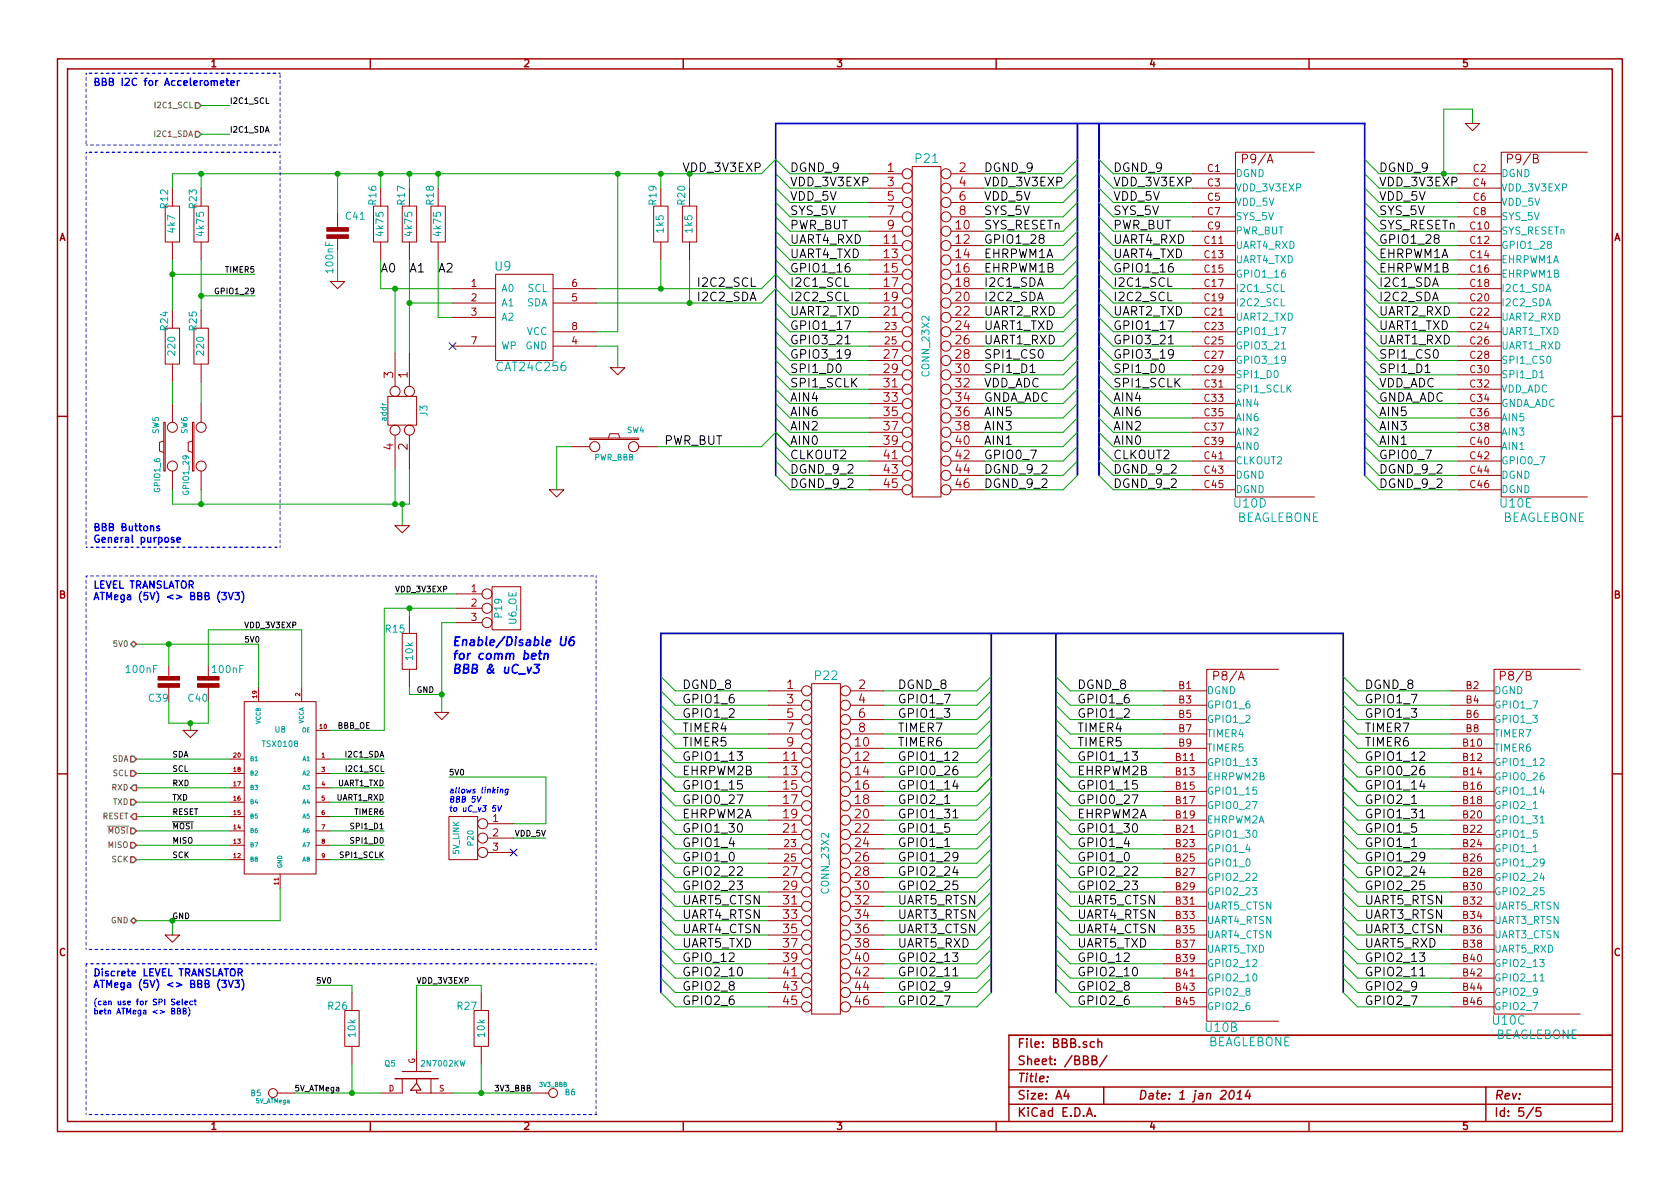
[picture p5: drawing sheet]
<svg xmlns="http://www.w3.org/2000/svg" width="297mm" height="210mm" viewBox="0 0 297 210" stroke-linecap="round" stroke-linejoin="round" font-family="sans-serif">
<defs><g id="words">
<g font-size="2.1" fill="#00a0a0">
<text x="162" y="28.9">P21</text>
<text x="87.6" y="47.9">U9</text>
<text x="88.1" y="65.7">CAT24C256</text>
<text x="218.3" y="89.8">U10D</text>
<text x="265.3" y="89.8">U10E</text>
<text x="218.6" y="92.4">BEAGLEBONE</text>
<text x="265.6" y="92.4">BEAGLEBONE</text>
<text x="144.2" y="120.3">P22</text>
<text x="213.2" y="182.5">U10B</text>
<text x="213.5" y="185.1">BEAGLEBONE</text>
<text x="264" y="181.3">U10C</text>
<text x="264.3" y="183.8">BEAGLEBONE</text>
</g>
<g font-size="2.1" fill="#a00000">
<text x="219.9" y="29">P9/A</text>
<text x="266.9" y="29">P9/B</text>
<text x="156.9" y="30.5">1</text>
<text x="156.9" y="33">3</text>
<text x="156.9" y="35.6">5</text>
<text x="169.6" y="30.5">2</text>
<text x="169.6" y="33">4</text>
<text x="169.6" y="35.6">6</text>
<text x="156.9" y="38.1">7</text>
<text x="156.9" y="40.6">9</text>
<text x="169" y="40.6">10</text>
<text x="169.6" y="38.1">8</text>
<text x="156.3" y="43.2">11</text>
<text x="156.3" y="45.7">13</text>
<text x="169" y="43.2">12</text>
<text x="169" y="45.7">14</text>
<text x="156.3" y="48.3">15</text>
<text x="156.3" y="50.8">17</text>
<text x="156.3" y="53.3">19</text>
<text x="169" y="53.3">20</text>
<text x="169" y="48.3">16</text>
<text x="169" y="50.8">18</text>
<text x="156.3" y="55.9">21</text>
<text x="169" y="55.9">22</text>
<text x="169" y="58.4">24</text>
<text x="156.3" y="63.5">27</text>
<text x="169" y="61">26</text>
<text x="169" y="63.5">28</text>
<text x="69.6" y="66.9" transform="rotate(-90 69.6 66.9)">3</text>
<text x="72.1" y="66.9" transform="rotate(-90 72.1 66.9)">1</text>
<text x="156.3" y="68.6">31</text>
<text x="156.3" y="71.1">33</text>
<text x="156.3" y="66">29</text>
<text x="169" y="66">30</text>
<text x="169" y="68.6">32</text>
<text x="169" y="71.1">34</text>
<text x="156.3" y="73.7">35</text>
<text x="156.3" y="76.2">37</text>
<text x="169" y="73.7">36</text>
<text x="169" y="76.2">38</text>
<text x="69.6" y="79.6" transform="rotate(-90 69.6 79.6)">4</text>
<text x="72.1" y="79.6" transform="rotate(-90 72.1 79.6)">2</text>
<text x="156.3" y="81.3">41</text>
<text x="156.3" y="83.8">43</text>
<text x="156.3" y="78.7">39</text>
<text x="169" y="78.7">40</text>
<text x="169" y="81.3">42</text>
<text x="169" y="83.8">44</text>
<text x="156.3" y="86.4">45</text>
<text x="169" y="86.4">46</text>
<text x="139.1" y="121.9">1</text>
<text x="139.1" y="124.5">3</text>
<text x="151.8" y="121.9">2</text>
<text x="151.8" y="124.5">4</text>
<text x="214.8" y="120.4">P8/A</text>
<text x="265.6" y="120.4">P8/B</text>
<text x="139.1" y="127">5</text>
<text x="139.1" y="129.5">7</text>
<text x="151.8" y="127">6</text>
<text x="151.8" y="129.5">8</text>
<text x="138.5" y="134.6">11</text>
<text x="138.5" y="137.2">13</text>
<text x="139.1" y="132.1">9</text>
<text x="151.2" y="132.1">10</text>
<text x="151.2" y="134.6">12</text>
<text x="151.2" y="137.2">14</text>
<text x="138.5" y="139.7">15</text>
<text x="138.5" y="142.2">17</text>
<text x="151.2" y="139.7">16</text>
<text x="151.2" y="142.2">18</text>
<text x="138.5" y="147.3">21</text>
<text x="138.5" y="144.8">19</text>
<text x="151.2" y="144.8">20</text>
<text x="151.2" y="147.3">22</text>
<text x="151.2" y="149.9">24</text>
<text x="138.5" y="154.9">27</text>
<text x="151.2" y="152.4">26</text>
<text x="151.2" y="154.9">28</text>
<text x="138.5" y="160">31</text>
<text x="138.5" y="157.5">29</text>
<text x="151.2" y="157.5">30</text>
<text x="151.2" y="160">32</text>
<text x="138.5" y="162.6">33</text>
<text x="138.5" y="165.1">35</text>
<text x="138.5" y="167.6">37</text>
<text x="151.2" y="162.6">34</text>
<text x="151.2" y="165.1">36</text>
<text x="151.2" y="167.6">38</text>
<text x="138.5" y="172.7">41</text>
<text x="138.5" y="170.2">39</text>
<text x="151.2" y="170.2">40</text>
<text x="151.2" y="172.7">42</text>
<text x="138.5" y="175.3">43</text>
<text x="138.5" y="177.8">45</text>
<text x="151.2" y="175.3">44</text>
<text x="151.2" y="177.8">46</text>
<text x="179.9" y="185.4">File: BBB.sch</text>
<text x="179.9" y="191.5">Title:</text>
<text x="179.9" y="188.4">Sheet: /BBB/</text>
<text x="179.9" y="197.6">KiCad E.D.A.</text>
<text x="179.9" y="194.5">Size: A4</text>
<text x="201.2" y="194.5">Date: 1 jan 2014</text>
<text x="264.2" y="194.5">Rev:</text>
<text x="264.2" y="197.6">Id: 5/5</text>
</g>
<g font-size="2.1">
<text x="120.6" y="30.5">VDD_3V3EXP</text>
<text x="139.7" y="35.6">VDD_5V</text>
<text x="139.7" y="30.5">DGND_9</text>
<text x="139.7" y="33">VDD_3V3EXP</text>
<text x="174" y="35.6">VDD_5V</text>
<text x="174" y="33">VDD_3V3EXP</text>
<text x="174" y="30.5">DGND_9</text>
<text x="196.8" y="35.6">VDD_5V</text>
<text x="196.8" y="30.5">DGND_9</text>
<text x="196.8" y="33">VDD_3V3EXP</text>
<text x="243.8" y="35.6">VDD_5V</text>
<text x="243.8" y="33">VDD_3V3EXP</text>
<text x="243.8" y="30.5">DGND_9</text>
<text x="139.7" y="40.6">PWR_BUT</text>
<text x="139.7" y="38.1">SYS_5V</text>
<text x="174" y="38.1">SYS_5V</text>
<text x="174" y="40.6">SYS_RESETn</text>
<text x="196.8" y="40.6">PWR_BUT</text>
<text x="196.8" y="38.1">SYS_5V</text>
<text x="243.8" y="38.1">SYS_5V</text>
<text x="243.8" y="40.6">SYS_RESETn</text>
<text x="139.7" y="45.7">UART4_TXD</text>
<text x="139.7" y="43.2">UART4_RXD</text>
<text x="174" y="45.7">EHRPWM1A</text>
<text x="174" y="43.2">GPIO1_28</text>
<text x="196.8" y="45.7">UART4_TXD</text>
<text x="196.8" y="43.2">UART4_RXD</text>
<text x="243.8" y="45.7">EHRPWM1A</text>
<text x="243.8" y="43.2">GPIO1_28</text>
<text x="67.3" y="48.3">A0</text>
<text x="72.4" y="48.3">A1</text>
<text x="77.5" y="48.3">A2</text>
<text x="123.2" y="53.3">I2C2_SDA</text>
<text x="123.2" y="50.8">I2C2_SCL</text>
<text x="139.7" y="53.3">I2C2_SCL</text>
<text x="139.7" y="50.8">I2C1_SCL</text>
<text x="139.7" y="48.3">GPIO1_16</text>
<text x="174" y="53.3">I2C2_SDA</text>
<text x="174" y="50.8">I2C1_SDA</text>
<text x="174" y="48.3">EHRPWM1B</text>
<text x="196.8" y="53.3">I2C2_SCL</text>
<text x="196.8" y="50.8">I2C1_SCL</text>
<text x="196.8" y="48.3">GPIO1_16</text>
<text x="243.8" y="53.3">I2C2_SDA</text>
<text x="243.8" y="50.8">I2C1_SDA</text>
<text x="243.8" y="48.3">EHRPWM1B</text>
<text x="139.7" y="58.4">GPIO1_17</text>
<text x="139.7" y="55.9">UART2_TXD</text>
<text x="174" y="58.4">UART1_TXD</text>
<text x="174" y="55.9">UART2_RXD</text>
<text x="196.8" y="58.4">GPIO1_17</text>
<text x="196.8" y="55.9">UART2_TXD</text>
<text x="243.8" y="58.4">UART1_TXD</text>
<text x="243.8" y="55.9">UART2_RXD</text>
<text x="139.7" y="63.5">GPIO3_19</text>
<text x="139.7" y="61">GPIO3_21</text>
<text x="174" y="63.5">SPI1_CS0</text>
<text x="174" y="61">UART1_RXD</text>
<text x="196.8" y="63.5">GPIO3_19</text>
<text x="196.8" y="61">GPIO3_21</text>
<text x="243.8" y="63.5">SPI1_CS0</text>
<text x="243.8" y="61">UART1_RXD</text>
<text x="139.7" y="71.1">AIN4</text>
<text x="139.7" y="68.6">SPI1_SCLK</text>
<text x="139.7" y="66">SPI1_D0</text>
<text x="174" y="71.1">GNDA_ADC</text>
<text x="174" y="68.6">VDD_ADC</text>
<text x="174" y="66">SPI1_D1</text>
<text x="196.8" y="71.1">AIN4</text>
<text x="196.8" y="68.6">SPI1_SCLK</text>
<text x="196.8" y="66">SPI1_D0</text>
<text x="243.8" y="71.1">GNDA_ADC</text>
<text x="243.8" y="68.6">VDD_ADC</text>
<text x="243.8" y="66">SPI1_D1</text>
<text x="139.7" y="76.2">AIN2</text>
<text x="139.7" y="73.7">AIN6</text>
<text x="174" y="76.2">AIN3</text>
<text x="174" y="73.7">AIN5</text>
<text x="196.8" y="76.2">AIN2</text>
<text x="196.8" y="73.7">AIN6</text>
<text x="243.8" y="76.2">AIN3</text>
<text x="243.8" y="73.7">AIN5</text>
<text x="117.5" y="78.7">PWR_BUT</text>
<text x="139.7" y="81.3">CLKOUT2</text>
<text x="139.7" y="78.7">AIN0</text>
<text x="139.7" y="83.8">DGND_9_2</text>
<text x="174" y="81.3">GPIO0_7</text>
<text x="174" y="78.7">AIN1</text>
<text x="174" y="83.8">DGND_9_2</text>
<text x="196.8" y="81.3">CLKOUT2</text>
<text x="196.8" y="78.7">AIN0</text>
<text x="196.8" y="83.8">DGND_9_2</text>
<text x="243.8" y="81.3">GPIO0_7</text>
<text x="243.8" y="78.7">AIN1</text>
<text x="243.8" y="83.8">DGND_9_2</text>
<text x="139.7" y="86.4">DGND_9_2</text>
<text x="174" y="86.4">DGND_9_2</text>
<text x="196.8" y="86.4">DGND_9_2</text>
<text x="243.8" y="86.4">DGND_9_2</text>
<text x="120.6" y="124.5">GPIO1_6</text>
<text x="120.6" y="121.9">DGND_8</text>
<text x="158.7" y="124.5">GPIO1_7</text>
<text x="158.7" y="121.9">DGND_8</text>
<text x="190.5" y="124.5">GPIO1_6</text>
<text x="190.5" y="121.9">DGND_8</text>
<text x="241.3" y="124.5">GPIO1_7</text>
<text x="241.3" y="121.9">DGND_8</text>
<text x="120.6" y="129.5">TIMER4</text>
<text x="120.6" y="127">GPIO1_2</text>
<text x="158.7" y="129.5">TIMER7</text>
<text x="158.7" y="127">GPIO1_3</text>
<text x="190.5" y="129.5">TIMER4</text>
<text x="190.5" y="127">GPIO1_2</text>
<text x="241.3" y="129.5">TIMER7</text>
<text x="241.3" y="127">GPIO1_3</text>
<text x="120.6" y="137.2">EHRPWM2B</text>
<text x="120.6" y="134.6">GPIO1_13</text>
<text x="120.6" y="132.1">TIMER5</text>
<text x="158.7" y="137.2">GPIO0_26</text>
<text x="158.7" y="134.6">GPIO1_12</text>
<text x="158.7" y="132.1">TIMER6</text>
<text x="190.5" y="137.2">EHRPWM2B</text>
<text x="190.5" y="134.6">GPIO1_13</text>
<text x="190.5" y="132.1">TIMER5</text>
<text x="241.3" y="137.2">GPIO0_26</text>
<text x="241.3" y="134.6">GPIO1_12</text>
<text x="241.3" y="132.1">TIMER6</text>
<text x="120.6" y="142.2">GPIO0_27</text>
<text x="120.6" y="139.7">GPIO1_15</text>
<text x="158.7" y="142.2">GPIO2_1</text>
<text x="158.7" y="139.7">GPIO1_14</text>
<text x="190.5" y="142.2">GPIO0_27</text>
<text x="190.5" y="139.7">GPIO1_15</text>
<text x="241.3" y="142.2">GPIO2_1</text>
<text x="241.3" y="139.7">GPIO1_14</text>
<text x="120.6" y="149.9">GPIO1_4</text>
<text x="120.6" y="147.3">GPIO1_30</text>
<text x="120.6" y="144.8">EHRPWM2A</text>
<text x="158.7" y="149.9">GPIO1_1</text>
<text x="158.7" y="147.3">GPIO1_5</text>
<text x="158.7" y="144.8">GPIO1_31</text>
<text x="190.5" y="149.9">GPIO1_4</text>
<text x="190.5" y="147.3">GPIO1_30</text>
<text x="190.5" y="144.8">EHRPWM2A</text>
<text x="241.3" y="149.9">GPIO1_1</text>
<text x="241.3" y="147.3">GPIO1_5</text>
<text x="241.3" y="144.8">GPIO1_31</text>
<text x="120.6" y="154.9">GPIO2_22</text>
<text x="120.6" y="152.4">GPIO1_0</text>
<text x="158.7" y="154.9">GPIO2_24</text>
<text x="158.7" y="152.4">GPIO1_29</text>
<text x="190.5" y="154.9">GPIO2_22</text>
<text x="190.5" y="152.4">GPIO1_0</text>
<text x="241.3" y="154.9">GPIO2_24</text>
<text x="241.3" y="152.4">GPIO1_29</text>
<text x="120.6" y="160">UART5_CTSN</text>
<text x="120.6" y="157.5">GPIO2_23</text>
<text x="158.7" y="160">UART5_RTSN</text>
<text x="158.7" y="157.5">GPIO2_25</text>
<text x="190.5" y="160">UART5_CTSN</text>
<text x="190.5" y="157.5">GPIO2_23</text>
<text x="241.3" y="160">UART5_RTSN</text>
<text x="241.3" y="157.5">GPIO2_25</text>
<text x="120.6" y="167.6">UART5_TXD</text>
<text x="120.6" y="165.1">UART4_CTSN</text>
<text x="120.6" y="162.6">UART4_RTSN</text>
<text x="158.7" y="167.6">UART5_RXD</text>
<text x="158.7" y="165.1">UART3_CTSN</text>
<text x="158.7" y="162.6">UART3_RTSN</text>
<text x="190.5" y="167.6">UART5_TXD</text>
<text x="190.5" y="165.1">UART4_CTSN</text>
<text x="190.5" y="162.6">UART4_RTSN</text>
<text x="241.3" y="167.6">UART5_RXD</text>
<text x="241.3" y="165.1">UART3_CTSN</text>
<text x="241.3" y="162.6">UART3_RTSN</text>
<text x="120.6" y="172.7">GPIO2_10</text>
<text x="120.6" y="170.2">GPIO_12</text>
<text x="158.7" y="172.7">GPIO2_11</text>
<text x="158.7" y="170.2">GPIO2_13</text>
<text x="190.5" y="172.7">GPIO2_10</text>
<text x="190.5" y="170.2">GPIO_12</text>
<text x="241.3" y="172.7">GPIO2_11</text>
<text x="241.3" y="170.2">GPIO2_13</text>
<text x="120.6" y="177.8">GPIO2_6</text>
<text x="120.6" y="175.3">GPIO2_8</text>
<text x="158.7" y="177.8">GPIO2_7</text>
<text x="158.7" y="175.3">GPIO2_9</text>
<text x="190.5" y="177.8">GPIO2_6</text>
<text x="190.5" y="175.3">GPIO2_8</text>
<text x="241.3" y="177.8">GPIO2_7</text>
<text x="241.3" y="175.3">GPIO2_9</text>
</g>
<g font-size="2.1" fill="#00f">
<text x="80" y="114.3">Enable/Disable U6</text>
<text x="80" y="116.7">for comm betn</text>
<text x="80" y="119.2">BBB &amp; uC_v3</text>
</g>
<g font-size="1.8" fill="#a00000">
<text x="37.3" y="11.9">1</text>
<text x="92.7" y="11.9">2</text>
<text x="148" y="11.9">3</text>
<text x="203.3" y="11.9">4</text>
<text x="258.6" y="11.9">5</text>
<text x="213.5" y="30.5">C1</text>
<text x="213.5" y="33">C3</text>
<text x="213.5" y="35.6">C5</text>
<text x="260.5" y="30.5">C2</text>
<text x="260.5" y="33">C4</text>
<text x="260.5" y="35.6">C6</text>
<text x="213.5" y="38.1">C7</text>
<text x="213.5" y="40.6">C9</text>
<text x="260" y="40.6">C10</text>
<text x="260.5" y="38.1">C8</text>
<text x="10.4" y="42.7">A</text>
<text x="213" y="43.2">C11</text>
<text x="213" y="45.7">C13</text>
<text x="260" y="43.2">C12</text>
<text x="260" y="45.7">C14</text>
<text x="285.3" y="42.7">A</text>
<text x="83.3" y="50.8">1</text>
<text x="83.3" y="53.3">2</text>
<text x="101.1" y="53.3">5</text>
<text x="101.1" y="50.8">6</text>
<text x="213" y="48.3">C15</text>
<text x="213" y="50.8">C17</text>
<text x="213" y="53.3">C19</text>
<text x="260" y="53.3">C20</text>
<text x="260" y="48.3">C16</text>
<text x="260" y="50.8">C18</text>
<text x="83.3" y="55.9">3</text>
<text x="101.1" y="58.4">8</text>
<text x="156.5" y="58.4">23</text>
<text x="213" y="55.9">C21</text>
<text x="213" y="58.4">C23</text>
<text x="260" y="55.9">C22</text>
<text x="260" y="58.4">C24</text>
<text x="83.3" y="61">7</text>
<text x="101.1" y="61">4</text>
<text x="156.5" y="61">25</text>
<text x="213" y="61">C25</text>
<text x="213" y="63.5">C27</text>
<text x="260" y="61">C26</text>
<text x="260" y="63.5">C28</text>
<text x="213" y="68.6">C31</text>
<text x="213" y="71.1">C33</text>
<text x="213" y="66">C29</text>
<text x="260" y="66">C30</text>
<text x="260" y="68.6">C32</text>
<text x="260" y="71.1">C34</text>
<text x="213" y="73.7">C35</text>
<text x="213" y="76.2">C37</text>
<text x="260" y="73.7">C36</text>
<text x="260" y="76.2">C38</text>
<text x="213" y="81.3">C41</text>
<text x="213" y="83.8">C43</text>
<text x="213" y="78.7">C39</text>
<text x="260" y="78.7">C40</text>
<text x="260" y="81.3">C42</text>
<text x="260" y="83.8">C44</text>
<text x="213" y="86.4">C45</text>
<text x="260" y="86.4">C46</text>
<text x="10.4" y="105.9">B</text>
<text x="83.3" y="104.8">1</text>
<text x="83.3" y="107.3">2</text>
<text x="285.3" y="105.9">B</text>
<text x="83.3" y="109.8">3</text>
<text x="208.4" y="121.9">B1</text>
<text x="208.4" y="124.5">B3</text>
<text x="259.2" y="121.9">B2</text>
<text x="259.2" y="124.5">B4</text>
<text x="208.4" y="127">B5</text>
<text x="208.4" y="129.5">B7</text>
<text x="259.2" y="127">B6</text>
<text x="259.2" y="129.5">B8</text>
<text x="207.9" y="134.6">B11</text>
<text x="207.9" y="137.2">B13</text>
<text x="208.4" y="132.1">B9</text>
<text x="258.7" y="132.1">B10</text>
<text x="258.7" y="134.6">B12</text>
<text x="258.7" y="137.2">B14</text>
<text x="207.9" y="139.7">B15</text>
<text x="207.9" y="142.2">B17</text>
<text x="258.7" y="139.7">B16</text>
<text x="258.7" y="142.2">B18</text>
<text x="87.1" y="145.4">1</text>
<text x="87.1" y="147.9">2</text>
<text x="138.7" y="149.9">23</text>
<text x="207.9" y="147.3">B21</text>
<text x="207.9" y="149.9">B23</text>
<text x="207.9" y="144.8">B19</text>
<text x="258.7" y="144.8">B20</text>
<text x="258.7" y="147.3">B22</text>
<text x="258.7" y="149.9">B24</text>
<text x="87.1" y="150.5">3</text>
<text x="138.7" y="152.4">25</text>
<text x="207.9" y="152.4">B25</text>
<text x="207.9" y="154.9">B27</text>
<text x="258.7" y="152.4">B26</text>
<text x="258.7" y="154.9">B28</text>
<text x="207.9" y="160">B31</text>
<text x="207.9" y="157.5">B29</text>
<text x="258.7" y="157.5">B30</text>
<text x="258.7" y="160">B32</text>
<text x="207.9" y="162.6">B33</text>
<text x="207.9" y="165.1">B35</text>
<text x="207.9" y="167.6">B37</text>
<text x="258.7" y="162.6">B34</text>
<text x="258.7" y="165.1">B36</text>
<text x="258.7" y="167.6">B38</text>
<text x="10.4" y="169.1">C</text>
<text x="207.9" y="172.7">B41</text>
<text x="207.9" y="170.2">B39</text>
<text x="258.7" y="170.2">B40</text>
<text x="258.7" y="172.7">B42</text>
<text x="285.3" y="169.1">C</text>
<text x="207.9" y="175.3">B43</text>
<text x="207.9" y="177.8">B45</text>
<text x="258.7" y="175.3">B44</text>
<text x="258.7" y="177.8">B46</text>
<text x="37.3" y="199.8">1</text>
<text x="92.7" y="199.8">2</text>
<text x="148" y="199.8">3</text>
<text x="203.3" y="199.8">4</text>
<text x="258.6" y="199.8">5</text>
</g>
<g font-size="1.8" fill="#00f">
<text x="16.5" y="15.2">BBB I2C for Accelerometer</text>
<text x="16.5" y="94">BBB Buttons</text>
<text x="16.5" y="96">General purpose</text>
<text x="16.5" y="104.1">LEVEL TRANSLATOR</text>
<text x="16.5" y="106.2">ATMega (5V) &lt;&gt; BBB (3V3)</text>
<text x="16.5" y="172.7">Discrete LEVEL TRANSLATOR</text>
<text x="16.5" y="174.7">ATMega (5V) &lt;&gt; BBB (3V3)</text>
</g>
<g font-size="1.8" fill="#00a0a0">
<text x="218.5" y="31.4">DGND</text>
<text x="218.5" y="33.9">VDD_3V3EXP</text>
<text x="265.5" y="31.4">DGND</text>
<text x="265.5" y="33.9">VDD_3V3EXP</text>
<text x="29.8" y="36.8" transform="rotate(-90 29.8 36.8)">R12</text>
<text x="31" y="41.1" transform="rotate(-90 31 41.1)">4k7</text>
<text x="34.8" y="36.8" transform="rotate(-90 34.8 36.8)">R23</text>
<text x="36.1" y="41.6" transform="rotate(-90 36.1 41.6)">4k75</text>
<text x="61.2" y="38.9">C41</text>
<text x="66.6" y="36.2" transform="rotate(-90 66.6 36.2)">R16</text>
<text x="67.9" y="41.6" transform="rotate(-90 67.9 41.6)">4k75</text>
<text x="71.7" y="36.2" transform="rotate(-90 71.7 36.2)">R17</text>
<text x="72.9" y="41.6" transform="rotate(-90 72.9 41.6)">4k75</text>
<text x="76.8" y="36.2" transform="rotate(-90 76.8 36.2)">R18</text>
<text x="78" y="41.6" transform="rotate(-90 78 41.6)">4k75</text>
<text x="116.1" y="36.2" transform="rotate(-90 116.1 36.2)">R19</text>
<text x="117.4" y="41.1" transform="rotate(-90 117.4 41.1)">1k5</text>
<text x="121.2" y="36.2" transform="rotate(-90 121.2 36.2)">R20</text>
<text x="122.5" y="41.1" transform="rotate(-90 122.5 41.1)">1k5</text>
<text x="218.5" y="36.4">VDD_5V</text>
<text x="218.5" y="39">SYS_5V</text>
<text x="218.5" y="41.5">PWR_BUT</text>
<text x="265.5" y="36.4">VDD_5V</text>
<text x="265.5" y="39">SYS_5V</text>
<text x="265.5" y="41.5">SYS_RESETn</text>
<text x="218.5" y="44.1">UART4_RXD</text>
<text x="218.5" y="46.6">UART4_TXD</text>
<text x="265.5" y="44.1">GPIO1_28</text>
<text x="265.5" y="46.6">EHRPWM1A</text>
<text x="59" y="48.1" transform="rotate(-90 59 48.1)">100nF</text>
<text x="88.6" y="51.7">A0</text>
<text x="93.2" y="51.7">SCL</text>
<text x="218.5" y="49.1">GPIO1_16</text>
<text x="218.5" y="51.7">I2C1_SCL</text>
<text x="265.5" y="49.1">EHRPWM1B</text>
<text x="265.5" y="51.7">I2C1_SDA</text>
<text x="29.8" y="58.4" transform="rotate(-90 29.8 58.4)">R24</text>
<text x="34.8" y="58.4" transform="rotate(-90 34.8 58.4)">R25</text>
<text x="88.6" y="54.2">A1</text>
<text x="88.6" y="56.8">A2</text>
<text x="93" y="54.2">SDA</text>
<text x="93" y="59.3">VCC</text>
<text x="218.5" y="56.8">UART2_TXD</text>
<text x="218.5" y="59.3">GPIO1_17</text>
<text x="218.5" y="54.2">I2C2_SCL</text>
<text x="265.5" y="54.2">I2C2_SDA</text>
<text x="265.5" y="56.8">UART2_RXD</text>
<text x="265.5" y="59.3">UART1_TXD</text>
<text x="31" y="62.7" transform="rotate(-90 31 62.7)">220</text>
<text x="36.1" y="62.7" transform="rotate(-90 36.1 62.7)">220</text>
<text x="88.6" y="61.8">WP</text>
<text x="92.8" y="61.8">GND</text>
<text x="218.5" y="61.8">GPIO3_21</text>
<text x="218.5" y="64.4">GPIO3_19</text>
<text x="265.5" y="61.8">UART1_RXD</text>
<text x="265.5" y="64.4">SPI1_CS0</text>
<text x="164.4" y="66.4" transform="rotate(-90 164.4 66.4)">CONN_23X2</text>
<text x="218.5" y="69.5">SPI1_SCLK</text>
<text x="218.5" y="66.9">SPI1_D0</text>
<text x="265.5" y="66.9">SPI1_D1</text>
<text x="265.5" y="69.5">VDD_ADC</text>
<text x="75.6" y="73.6" transform="rotate(-90 75.6 73.6)">J3</text>
<text x="218.5" y="72">AIN4</text>
<text x="218.5" y="74.5">AIN6</text>
<text x="218.5" y="77.1">AIN2</text>
<text x="265.5" y="72">GNDA_ADC</text>
<text x="265.5" y="74.5">AIN5</text>
<text x="265.5" y="77.1">AIN3</text>
<text x="218.5" y="82.2">CLKOUT2</text>
<text x="218.5" y="79.6">AIN0</text>
<text x="265.5" y="79.6">AIN1</text>
<text x="265.5" y="82.2">GPIO0_7</text>
<text x="218.5" y="84.7">DGND</text>
<text x="218.5" y="87.2">DGND</text>
<text x="265.5" y="84.7">DGND</text>
<text x="265.5" y="87.2">DGND</text>
<text x="68.2" y="111.9">R15</text>
<text x="88.8" y="109.1" transform="rotate(-90 88.8 109.1)">P19</text>
<text x="91.4" y="110.4" transform="rotate(-90 91.4 110.4)">U6_OE</text>
<text x="22.5" y="119.1">100nF</text>
<text x="37.7" y="119.1">100nF</text>
<text x="73.1" y="116.7" transform="rotate(-90 73.1 116.7)">10k</text>
<text x="26.4" y="124.1">C39</text>
<text x="33.4" y="124.1">C40</text>
<text x="213.4" y="122.8">DGND</text>
<text x="213.4" y="125.3">GPIO1_6</text>
<text x="264.2" y="122.8">DGND</text>
<text x="264.2" y="125.3">GPIO1_7</text>
<text x="213.4" y="127.9">GPIO1_2</text>
<text x="213.4" y="130.4">TIMER4</text>
<text x="264.2" y="127.9">GPIO1_3</text>
<text x="264.2" y="130.4">TIMER7</text>
<text x="213.4" y="133">TIMER5</text>
<text x="213.4" y="135.5">GPIO1_13</text>
<text x="264.2" y="133">TIMER6</text>
<text x="264.2" y="135.5">GPIO1_12</text>
<text x="213.4" y="138">EHRPWM2B</text>
<text x="213.4" y="140.6">GPIO1_15</text>
<text x="213.4" y="143.1">GPIO0_27</text>
<text x="264.2" y="138">GPIO0_26</text>
<text x="264.2" y="140.6">GPIO1_14</text>
<text x="264.2" y="143.1">GPIO2_1</text>
<text x="213.4" y="148.2">GPIO1_30</text>
<text x="213.4" y="145.7">EHRPWM2A</text>
<text x="264.2" y="145.7">GPIO1_31</text>
<text x="264.2" y="148.2">GPIO1_5</text>
<text x="213.4" y="150.7">GPIO1_4</text>
<text x="213.4" y="153.3">GPIO1_0</text>
<text x="213.4" y="155.8">GPIO2_22</text>
<text x="264.2" y="150.7">GPIO1_1</text>
<text x="264.2" y="153.3">GPIO1_29</text>
<text x="264.2" y="155.8">GPIO2_24</text>
<text x="146.6" y="157.8" transform="rotate(-90 146.6 157.8)">CONN_23X2</text>
<text x="213.4" y="160.9">UART5_CTSN</text>
<text x="213.4" y="158.4">GPIO2_23</text>
<text x="264.2" y="158.4">GPIO2_25</text>
<text x="264.2" y="160.9">UART5_RTSN</text>
<text x="213.4" y="163.4">UART4_RTSN</text>
<text x="213.4" y="166">UART4_CTSN</text>
<text x="264.2" y="163.4">UART3_RTSN</text>
<text x="264.2" y="166">UART3_CTSN</text>
<text x="213.4" y="173.6">GPIO2_10</text>
<text x="213.4" y="168.5">UART5_TXD</text>
<text x="213.4" y="171.1">GPIO2_12</text>
<text x="264.2" y="171.1">GPIO2_13</text>
<text x="264.2" y="173.6">GPIO2_11</text>
<text x="264.2" y="168.5">UART5_RXD</text>
<text x="58.1" y="178.6">R26</text>
<text x="80.9" y="178.6">R27</text>
<text x="213.4" y="176.1">GPIO2_8</text>
<text x="213.4" y="178.7">GPIO2_6</text>
<text x="264.2" y="176.1">GPIO2_9</text>
<text x="264.2" y="178.7">GPIO2_7</text>
<text x="62.9" y="183.3" transform="rotate(-90 62.9 183.3)">10k</text>
<text x="85.8" y="183.3" transform="rotate(-90 85.8 183.3)">10k</text>
</g>
<g font-size="1.4" fill="#808000">
<text x="27.5" y="19.2">I2C1_SCL</text>
<text x="27.4" y="24.3">I2C1_SDA</text>
<text x="20.2" y="114.4">5V0</text>
<text x="19.7" y="134.7">SDA</text>
<text x="19.9" y="137.3">SCL</text>
<text x="19.7" y="139.8">RXD</text>
<text x="19.9" y="142.4">TXD</text>
<text x="18" y="144.9">RESET</text>
<text x="19.1" y="150">MISO</text>
<text x="19.1" y="147.4">MOSI</text>
<text x="19.7" y="152.5">SCK</text>
<text x="19.6" y="163.3">GND</text>
</g>
<g font-size="1.4">
<text x="40.6" y="18.4">I2C1_SCL</text>
<text x="40.6" y="23.5">I2C1_SDA</text>
<text x="38.4" y="52.1">GPIO1_29</text>
<text x="39.9" y="48.3">TIMER5</text>
<text x="69.8" y="104.8">VDD_3V3EXP</text>
<text x="43.2" y="113.7">5V0</text>
<text x="43.2" y="111.1">VDD_3V3EXP</text>
<text x="73.7" y="122.5">GND</text>
<text x="59.7" y="128.9">BBB_OE</text>
<text x="30.5" y="136.5">SCL</text>
<text x="30.5" y="134">SDA</text>
<text x="61.2" y="134">I2C1_SDA</text>
<text x="61.3" y="136.5">I2C1_SCL</text>
<text x="79.4" y="137.2">5V0</text>
<text x="30.5" y="141.6">TXD</text>
<text x="30.5" y="139.1">RXD</text>
<text x="59.5" y="141.6">UART1_RXD</text>
<text x="59.6" y="139.1">UART1_TXD</text>
<text x="30.5" y="149.2">MISO</text>
<text x="30.5" y="146.7">MOSI</text>
<text x="30.5" y="144.1">RESET</text>
<text x="62.3" y="146.7">SPI1_D1</text>
<text x="62.3" y="149.2">SPI1_D0</text>
<text x="62.8" y="144.1">TIMER6</text>
<text x="91" y="147.9">VDD_5V</text>
<text x="30.5" y="151.8">SCK</text>
<text x="60.2" y="151.8">SPI1_SCLK</text>
<text x="30.5" y="162.6">GND</text>
<text x="55.9" y="174">5V0</text>
<text x="73.7" y="174">VDD_3V3EXP</text>
<text x="52.1" y="193">5V_ATMega</text>
<text x="87.6" y="193">3V3_BBB</text>
</g>
<g font-size="1.4" fill="#00a0a0">
<text x="28.1" y="76.7" transform="rotate(-90 28.1 76.7)">SW5</text>
<text x="33.2" y="76.7" transform="rotate(-90 33.2 76.7)">SW6</text>
<text x="68.4" y="74.4" transform="rotate(-90 68.4 74.4)">addr</text>
<text x="110.9" y="76.6">SW4</text>
<text x="105" y="81.5">PWR_BBB</text>
<text x="28.4" y="87" transform="rotate(-90 28.4 87)">GPIO1_6</text>
<text x="33.5" y="87.4" transform="rotate(-90 33.5 87.4)">GPIO1_29</text>
<text x="48.6" y="129.6">U8</text>
<text x="46.6" y="132.1">TSX0108</text>
<text x="83.8" y="149.4" transform="rotate(-90 83.8 149.4)">P20</text>
<text x="81.2" y="151.1" transform="rotate(-90 81.2 151.1)">5V_LINK</text>
<text x="68" y="188.6">Q5</text>
<text x="74.7" y="188.6">2N7002KW</text>
<text x="44.3" y="193.9">B5</text>
<text x="99.9" y="193.7">B6</text>
</g>
<g font-size="1.4" fill="#00f">
<text x="79.4" y="140.3">allows linking</text>
<text x="79.4" y="142">BBB 5V</text>
<text x="79.4" y="143.6">to uC_v3 5V</text>
<text x="16.5" y="177.8">(can use for SPI Select</text>
<text x="16.5" y="179.4">betn ATMega &lt;&gt; BBB)</text>
</g>
<g font-size="1.4" fill="#a00000">
<text x="73.4" y="188.1" transform="rotate(-90 73.4 188.1)">G</text>
<text x="68.7" y="193">D</text>
<text x="77.6" y="193">S</text>
</g>
<g font-size="1.1" fill="#a00000">
<text x="45.5" y="123.4" transform="rotate(-90 45.5 123.4)">19</text>
<text x="53.1" y="123.1" transform="rotate(-90 53.1 123.1)">2</text>
<text x="56.6" y="128.9">10</text>
<text x="41.3" y="134">20</text>
<text x="41.3" y="136.5">18</text>
<text x="56.9" y="134">1</text>
<text x="56.9" y="136.5">3</text>
<text x="41.3" y="141.6">16</text>
<text x="41.3" y="139.1">17</text>
<text x="56.9" y="139.1">4</text>
<text x="56.9" y="141.6">5</text>
<text x="41.3" y="149.2">13</text>
<text x="41.3" y="146.7">14</text>
<text x="41.3" y="144.1">15</text>
<text x="56.9" y="144.1">6</text>
<text x="56.9" y="146.7">7</text>
<text x="56.9" y="149.2">8</text>
<text x="41.3" y="151.8">12</text>
<text x="56.9" y="151.8">9</text>
<text x="49.3" y="156.4" transform="rotate(-90 49.3 156.4)">11</text>
</g>
<g font-size="1.1" fill="#00a0a0">
<text x="46.1" y="128.1" transform="rotate(-90 46.1 128.1)">VCCB</text>
<text x="53.3" y="129.5">OE</text>
<text x="53.7" y="128.1" transform="rotate(-90 53.7 128.1)">VCCA</text>
<text x="44.2" y="134.6">B1</text>
<text x="44.2" y="137.2">B2</text>
<text x="53.5" y="134.6">A1</text>
<text x="53.5" y="137.2">A2</text>
<text x="44.2" y="142.2">B4</text>
<text x="44.2" y="139.7">B3</text>
<text x="53.5" y="139.7">A3</text>
<text x="53.5" y="142.2">A4</text>
<text x="44.2" y="149.9">B7</text>
<text x="44.2" y="147.3">B6</text>
<text x="44.2" y="144.8">B5</text>
<text x="53.5" y="144.8">A5</text>
<text x="53.5" y="147.3">A6</text>
<text x="53.5" y="149.9">A7</text>
<text x="44.2" y="152.4">B8</text>
<text x="49.9" y="153.5" transform="rotate(-90 49.9 153.5)">GND</text>
<text x="53.5" y="152.4">A8</text>
<text x="45.2" y="195.1">5V_ATMega</text>
<text x="95.4" y="192.2">3V3_BBB</text>
</g>
</g></defs>
<g fill="none" stroke="#a00000" stroke-width=".25">
<path d="M10.2 10.4h276.6v189.7h-276.6zM11.9 12.2h273.2v186.1h-273.2zM65.5 10.4v1.8M120.8 10.4v1.8M176.1 10.4v1.8M231.4 10.4v1.8M10.2 73.6h1.7M285.1 73.6h1.7M10.2 136.8h1.7M285.1 136.8h1.7M65.5 198.3v1.8M69.8 190.7h7.7"/>
<path d="M120.8 198.3v1.8M176.1 198.3v1.8M178.4 189.2h106.7M178.4 195.3h106.7M178.4 192.2h106.7M185.2 190.4v.1M188.5 192.8l-.4 1h1M188.8 193.3v1.1M192.1 197.4l.5-1.5 .5 1.5M192.3 197h.7M193.1 187.5h.5l.2-.2 .1-.3-.1-.2-.7-.1v1.6h.6l.3-.3a.41 .41 0 0 0-.4-.5M193.5 184.3a.48 .48 0 0 0-.7 0v.8l.3 .1 .4-.1"/>
<path d="M193.6 197.3v.1M194.1 184.3h.1a.36 .36 0 0 1 .6 .1v.8M194.1 183.7v1.5M195.1 192.2v3.1M195.7 186.7l-1.3 1.9M217.6 193l.3-.2a.88 .88 0 0 1-.3 1.6l-.3-.3a1.19 1.19 0 0 1 .3-1.1zM218.7 194.4h.9M218.8 193.3l.5-.5-.2 1.6M220.7 192.8l-.5 1h.9M221 193.3l-.1 1.1M231.4 198.3v1.8M262.7 192.2v6.1"/>
<path d="M271.1 195.8l-1.3 2M272.4 195.9h-.7l-.1 .7 .2-.1h.5l.2 .3-.1 .5-.2 .1-.6-.1M285.1 183.1h-106.7v15.2"/>
</g>
<path d="M190.5 21.8v62.3M194.3 21.8v62.3M137.2 84.1v-62.3h104.1v62.3M175.3 112v63.5M186.7 112v63.5M116.8 175.5v-63.5h120.7v63.5" fill="none" stroke="#0000c0" stroke-width=".3"/>
<g fill="none" stroke="#00a000" stroke-width=".18">
<path d="M35.6 18.7h5M35.6 23.7h5M35.6 30.7v2.6M59.7 30.7v7M67.3 30.7v2.6M72.4 30.7v2.6M77.5 30.7v2.6M109.2 30.7v28h-3.8M116.8 30.7v2.6M121.9 30.7v2.6M137.2 30.7l2.5 2.6h14M137.2 35.8l2.5 2.5h14"/>
<path d="M137.2 33.3l2.5 2.5h14M137.2 38.3l2.5 2.6h14M153.7 30.7h-14l-2.5-2.5-2.6 2.5h-104.1v2.6M190.5 28.2l-2.5 2.5h-14M190.5 30.7l-2.5 2.6h-14M190.5 35.8l-2.5 2.5h-14M190.5 33.3l-2.5 2.5h-14M190.5 38.3l-2.5 2.6h-14M194.3 28.2l2.5 2.5h14M194.3 30.7l2.5 2.6h14M194.3 35.8l2.5 2.5h14M194.3 33.3l2.5 2.5h14"/>
<path d="M194.3 38.3l2.5 2.6h14M241.3 28.2l2.5 2.5h14M241.3 30.7l2.5 2.6h14M241.3 35.8l2.5 2.5h14M241.3 33.3l2.5 2.5h14M241.3 38.3l2.5 2.6h14M260.3 21.8v-2.5h-5v11.4M30.5 48.5h14.6M30.5 46v8.9M35.6 46v8.9M35.6 52.3h9.5M59.7 44.1v5.7"/>
<path d="M67.3 46v5h12.7M69.8 51v11.5M72.4 53.6h7.6M72.4 46v16.5M77.5 46v10.1h2.5M105.4 53.6h29.2l2.6-2.6 2.5 2.6h14M105.4 51h29.2l2.6-2.5 2.5 2.5h14M116.8 46v5M121.9 46v7.6M137.2 58.7l2.5 2.5h14M137.2 53.6l2.5 2.5h14M137.2 43.4l2.5 2.6h14"/>
<path d="M137.2 46l2.5 2.5h14M137.2 40.9l2.5 2.5h14M137.2 56.1l2.5 2.6h14M190.5 58.7l-2.5 2.5h-14M190.5 51l-2.5 2.6h-14M190.5 48.5l-2.5 2.5h-14M190.5 53.6l-2.5 2.5h-14M190.5 43.4l-2.5 2.6h-14M190.5 46l-2.5 2.5h-14M190.5 40.9l-2.5 2.5h-14M190.5 56.1l-2.5 2.6h-14M194.3 58.7l2.5 2.5h14"/>
<path d="M194.3 51l2.5 2.6h14M194.3 48.5l2.5 2.5h14M194.3 53.6l2.5 2.5h14M194.3 43.4l2.5 2.6h14M194.3 46l2.5 2.5h14M194.3 40.9l2.5 2.5h14M194.3 56.1l2.5 2.6h14M241.3 58.7l2.5 2.5h14M241.3 51l2.5 2.6h14M241.3 48.5l2.5 2.5h14M241.3 53.6l2.5 2.5h14M241.3 43.4l2.5 2.6h14"/>
<path d="M241.3 46l2.5 2.5h14M241.3 40.9l2.5 2.5h14M241.3 56.1l2.5 2.6h14M30.5 67.6v3.8M35.6 67.6v3.8M101 79h-2.6v7.6M105.4 61.2h3.8v3.8M116.2 79h18.4l2.6-2.6 2.5 2.6h14M137.2 61.2l2.5 2.5h14M137.2 66.3l2.5 2.5h14M137.2 63.7l2.5 2.6h14M137.2 68.8l2.5 2.6h14"/>
<path d="M137.2 71.4l2.5 2.5h14M137.2 73.9l2.5 2.5h14M137.2 79l2.5 2.5h14M190.5 61.2l-2.5 2.5h-14M190.5 66.3l-2.5 2.5h-14M190.5 63.7l-2.5 2.6h-14M190.5 68.8l-2.5 2.6h-14M190.5 71.4l-2.5 2.5h-14M190.5 76.4l-2.5 2.6h-14M190.5 73.9l-2.5 2.5h-14M190.5 79l-2.5 2.5h-14M194.3 61.2l2.5 2.5h14"/>
<path d="M194.3 66.3l2.5 2.5h14M194.3 63.7l2.5 2.6h14M194.3 68.8l2.5 2.6h14M194.3 71.4l2.5 2.5h14M194.3 76.4l2.5 2.6h14M194.3 73.9l2.5 2.5h14M194.3 79l2.5 2.5h14M241.3 61.2l2.5 2.5h14M241.3 66.3l2.5 2.5h14M241.3 63.7l2.5 2.6h14M241.3 68.8l2.5 2.6h14M241.3 71.4l2.5 2.5h14"/>
<path d="M241.3 76.4l2.5 2.6h14M241.3 73.9l2.5 2.5h14M241.3 79l2.5 2.5h14M35.6 86.6v2.5M69.8 82.8v6.3M71.1 89.1v3.9M72.4 82.8v6.3h-41.9v-2.5M137.2 84.1l2.5 2.5h14M137.2 81.5l2.5 2.6h14M190.5 84.1l-2.5 2.5h-14M190.5 81.5l-2.5 2.6h-14M194.3 84.1l2.5 2.5h14"/>
<path d="M194.3 81.5l2.5 2.6h14M241.3 84.1l2.5 2.5h14M241.3 81.5l2.5 2.6h14M24.1 113.9h21.6v7.6M29.8 113.9v3.8M36.8 117.7v-6.3h16.5v10.1M69.8 105h10.8M72.4 107.6v1.2M80.6 110.1h-2.5v15.9M80.6 107.6h-12.7v21.6h-9.5M116.8 119.6l2.6 2.6h16.5M175.3 119.6l-2.6 2.6h-16.5"/>
<path d="M186.7 119.6l2.5 2.6h16.5M237.5 119.6l2.5 2.6h16.5M24.1 134.2h16.5M24.1 136.8h16.5M24.1 139.3h16.5M29.8 124.1v3.8h7v-3.8M33.7 127.9v1.3M58.4 134.2h9.5M58.4 136.8h9.5M58.4 139.3h9.5M72.4 121.5v1.3h5.7M79.4 137.4h17.1v8.3h-5.7"/>
<path d="M116.8 122.2l2.6 2.5h16.5M116.8 127.2l2.6 2.6h16.5M116.8 132.3l2.6 2.6h16.5M116.8 137.4l2.6 2.5h16.5M116.8 139.9l2.6 2.6h16.5M116.8 134.9l2.6 2.5h16.5M116.8 129.8l2.6 2.5h16.5M116.8 124.7l2.6 2.5h16.5M175.3 122.2l-2.6 2.5h-16.5M175.3 127.2l-2.6 2.6h-16.5M175.3 132.3l-2.6 2.6h-16.5M175.3 137.4l-2.6 2.5h-16.5"/>
<path d="M175.3 139.9l-2.6 2.6h-16.5M175.3 134.9l-2.6 2.5h-16.5M175.3 129.8l-2.6 2.5h-16.5M175.3 124.7l-2.6 2.5h-16.5M186.7 122.2l2.5 2.5h16.5M186.7 127.2l2.5 2.6h16.5M186.7 132.3l2.5 2.6h16.5M186.7 137.4l2.5 2.5h16.5M186.7 139.9l2.5 2.6h16.5M186.7 134.9l2.5 2.5h16.5M186.7 129.8l2.5 2.5h16.5M186.7 124.7l2.5 2.5h16.5"/>
<path d="M237.5 122.2l2.5 2.5h16.5M237.5 127.2l2.5 2.6h16.5M237.5 132.3l2.5 2.6h16.5M237.5 137.4l2.5 2.5h16.5M237.5 139.9l2.5 2.6h16.5M237.5 134.9l2.5 2.5h16.5M237.5 129.8l2.5 2.5h16.5M237.5 124.7l2.5 2.5h16.5M24.1 152h16.5M24.1 146.9h16.5M24.1 141.9h16.5M24.1 144.4h16.5"/>
<path d="M24.1 149.5h16.5M49.5 157.1v5.7h-25.4M58.4 152h9.5M58.4 146.9h9.5M58.4 141.9h9.5M58.4 144.4h9.5M58.4 149.5h9.5M90.8 148.2h5.7M116.8 142.5l2.6 2.5h16.5M116.8 147.6l2.6 2.5h16.5M116.8 152.6l2.6 2.6h16.5M116.8 157.7l2.6 2.6h16.5"/>
<path d="M116.8 155.2l2.6 2.5h16.5M116.8 150.1l2.6 2.5h16.5M116.8 145l2.6 2.6h16.5M175.3 142.5l-2.6 2.5h-16.5M175.3 147.6l-2.6 2.5h-16.5M175.3 152.6l-2.6 2.6h-16.5M175.3 157.7l-2.6 2.6h-16.5M175.3 155.2l-2.6 2.5h-16.5M175.3 150.1l-2.6 2.5h-16.5M175.3 145l-2.6 2.6h-16.5M186.7 142.5l2.5 2.5h16.5M186.7 147.6l2.5 2.5h16.5"/>
<path d="M186.7 152.6l2.5 2.6h16.5M186.7 157.7l2.5 2.6h16.5M186.7 155.2l2.5 2.5h16.5M186.7 150.1l2.5 2.5h16.5M186.7 145l2.5 2.6h16.5M237.5 142.5l2.5 2.5h16.5M237.5 147.6l2.5 2.5h16.5M237.5 152.6l2.5 2.6h16.5M237.5 157.7l2.5 2.6h16.5M237.5 155.2l2.5 2.5h16.5M237.5 150.1l2.5 2.5h16.5M237.5 145l2.5 2.6h16.5"/>
<path d="M30.5 162.8v2.5M55.9 174.2h6.3v1.3M85.1 175.5v-1.3h-11.4v11.5M116.8 162.8l2.6 2.5h16.5M116.8 167.9l2.6 2.5h16.5M116.8 173l2.6 2.5h16.5M116.8 175.5l2.6 2.5h16.5M116.8 170.4l2.6 2.6h16.5M116.8 165.3l2.6 2.6h16.5M116.8 160.3l2.6 2.5h16.5M175.3 162.8l-2.6 2.5h-16.5M175.3 167.9l-2.6 2.5h-16.5"/>
<path d="M175.3 173l-2.6 2.5h-16.5M175.3 175.5l-2.6 2.5h-16.5M175.3 170.4l-2.6 2.6h-16.5M175.3 165.3l-2.6 2.6h-16.5M175.3 160.3l-2.6 2.5h-16.5M186.7 162.8l2.5 2.5h16.5M186.7 167.9l2.5 2.5h16.5M186.7 173l2.5 2.5h16.5M186.7 175.5l2.5 2.5h16.5M186.7 170.4l2.5 2.6h16.5M186.7 165.3l2.5 2.6h16.5M186.7 160.3l2.5 2.5h16.5"/>
<path d="M237.5 162.8l2.5 2.5h16.5M237.5 167.9l2.5 2.5h16.5M237.5 173l2.5 2.5h16.5M237.5 175.5l2.5 2.5h16.5M237.5 170.4l2.5 2.6h16.5M237.5 165.3l2.5 2.6h16.5M237.5 160.3l2.5 2.5h16.5M52.1 193.3h15.2M62.2 188.2v5.1M80 193.3h14M85.1 188.2v5.1"/>
</g>
<path d="M149.4 60.8h.9M182.1 65.9h.9M206.6 60.8h.9M252 65.9h.9M30.5 145.3h3.7M168.5 144.6h.9M251 144.6h.9M168.5 172.6h.9M251 172.6h.9" fill="none" stroke="#000" stroke-width=".18"/>
<g fill="none" stroke="#a00000" stroke-width=".18">
<path d="M29.2 36.4h2.5v6.4h-2.5zM30.5 33.3v3.1M34.3 36.4h2.5v6.4h-2.5zM35.6 33.3v3.1M59.7 37.7v2.6M66 36.4h2.6v6.4h-2.6zM67.3 33.3v3.1M71.1 36.4h2.6v6.4h-2.6zM72.4 33.3v3.1M76.2 36.4h2.5v6.4h-2.5zM77.5 33.3v3.1M115.6 36.4h2.5v6.4h-2.5z"/>
<path d="M116.8 33.3v3.1M120.6 36.4h2.6v6.4h-2.6zM121.9 33.3v3.1M153.7 30.7h5.8M153.7 33.3h5.8M153.7 35.8h5.8M153.7 38.3h5.8M161.3 29.5h5.1v58.4h-5.1zM168.1 30.7h5.9M168.1 33.3h5.9M168.1 35.8h5.9M168.1 38.3h5.9"/>
<path d="M210.8 30.7h7.6M210.8 33.3h7.6M210.8 35.8h7.6M210.8 38.3h7.6M232.4 26.9h-14v61h14M257.8 30.7h7.6M257.8 33.3h7.6M257.8 35.8h7.6M257.8 38.3h7.6M259.1 21.8h2.5l-1.3 1.3zM280.7 26.9h-15.3v61h15.3M29.2 58h2.5v6.4h-2.5z"/>
<path d="M30.5 42.8v3.2M30.5 54.9v3.1M34.3 58h2.5v6.4h-2.5zM35.6 42.8v3.2M35.6 54.9v3.1M58.4 49.8h2.6l-1.3 1.2zM59.7 41.5v2.6M67.3 42.8v3.2M72.4 42.8v3.2M77.5 42.8v3.2M80 51h7.6M80 53.6h7.6"/>
<path d="M80 56.1h7.6M87.6 48.5h10.2v15.2h-10.2zM97.8 51h7.6M97.8 53.6h7.6M97.8 58.7h7.6M116.8 42.8v3.2M121.9 42.8v3.2M153.7 51h5.8M153.7 53.6h5.8M153.7 56.1h5.8M153.7 58.7h5.8M153.7 40.9h5.8"/>
<path d="M153.7 43.4h5.8M153.7 46h5.8M153.7 48.5h5.8M168.1 51h5.9M168.1 53.6h5.9M168.1 56.1h5.9M168.1 58.7h5.9M168.1 40.9h5.9M168.1 43.4h5.9M168.1 46h5.9M168.1 48.5h5.9M210.8 51h7.6"/>
<path d="M210.8 53.6h7.6M210.8 56.1h7.6M210.8 58.7h7.6M210.8 40.9h7.6M210.8 43.4h7.6M210.8 46h7.6M210.8 48.5h7.6M257.8 51h7.6M257.8 53.6h7.6M257.8 56.1h7.6M257.8 58.7h7.6M257.8 40.9h7.6"/>
<path d="M257.8 43.4h7.6M257.8 46h7.6M257.8 48.5h7.6M29 74.7h.2v8.6h-.2zM29 78l-.8 .2v1.6l.8 .2M30.5 64.4v3.2M30.5 71.4v3.3M34 74.7h.3v8.6h-.3zM34 78l-.7 .2v1.6l.7 .2M35.6 64.4v3.2M35.6 71.4v3.3M68.6 70.1h5.1v5.1h-5.1z"/>
<path d="M69.8 62.5v5.8M69.8 77v5.8M72.4 62.5v5.8M72.4 77v5.8M80 61.2h7.6M97.8 61.2h7.6M101 79h3.3M104.3 77.5h8.6v.2h-8.6zM107.6 77.5l.2-.8h1.5l.3 .8M107.9 65h2.6l-1.3 1.3zM112.9 79h3.3M153.7 61.2h5.8"/>
<path d="M153.7 66.3h5.8M153.7 79h5.8M153.7 68.8h5.8M153.7 71.4h5.8M153.7 73.9h5.8M153.7 63.7h5.8M153.7 76.4h5.8M168.1 61.2h5.9M168.1 66.3h5.9M168.1 79h5.9M168.1 68.8h5.9M168.1 71.4h5.9"/>
<path d="M168.1 73.9h5.9M168.1 63.7h5.9M168.1 76.4h5.9M210.8 61.2h7.6M210.8 66.3h7.6M210.8 79h7.6M210.8 68.8h7.6M210.8 71.4h7.6M210.8 73.9h7.6M210.8 63.7h7.6M210.8 76.4h7.6M257.8 61.2h7.6"/>
<path d="M257.8 66.3h7.6M257.8 79h7.6M257.8 68.8h7.6M257.8 71.4h7.6M257.8 73.9h7.6M257.8 63.7h7.6M257.8 76.4h7.6M30.5 83.3v3.3M35.6 83.3v3.3M69.8 93h2.6l-1.3 1.2zM97.2 86.6h2.5l-1.3 1.3zM153.7 81.5h5.8"/>
<path d="M153.7 84.1h5.8M153.7 86.6h5.8M168.1 81.5h5.9M168.1 84.1h5.9M168.1 86.6h5.9M210.8 81.5h7.6M210.8 84.1h7.6M210.8 86.6h7.6M257.8 81.5h7.6M257.8 84.1h7.6M257.8 86.6h7.6M29.8 117.7v2.6"/>
<path d="M36.8 117.7v2.6M71.1 112h2.6v6.4h-2.6zM72.4 108.8v3.2M72.4 118.4v3.1M80.6 105h4.6M80.6 107.6h4.6M80.6 110.1h4.6M87 103.8h5.1v7.6h-5.1zM226.1 118.4h-12.7v62.2h12.7M279.4 118.4h-15.2v60.9h15.2M29.8 121.5v2.6M32.4 129.2h2.5l-1.2 1.2z"/>
<path d="M36.8 121.5v2.6M40.6 134.2h2.6M40.6 136.8h2.6M40.6 139.3h2.6M43.2 124.1h12.7v30.5h-12.7zM45.7 121.5v2.6M53.3 121.5v2.6M55.9 134.2h2.5M55.9 136.8h2.5M55.9 139.3h2.5M55.9 129.2h2.5M76.8 126h2.6l-1.3 1.2z"/>
<path d="M135.9 122.2h5.8M135.9 124.7h5.8M135.9 127.2h5.8M135.9 129.8h5.8M135.9 132.3h5.8M135.9 134.9h5.8M135.9 137.4h5.8M135.9 139.9h5.8M143.5 120.9h5.1v58.4h-5.1zM150.4 122.2h5.8M150.4 124.7h5.8M150.4 127.2h5.8"/>
<path d="M150.4 129.8h5.8M150.4 132.3h5.8M150.4 134.9h5.8M150.4 137.4h5.8M150.4 139.9h5.8M205.7 122.2h7.7M205.7 124.7h7.7M205.7 127.2h7.7M205.7 129.8h7.7M205.7 132.3h7.7M205.7 134.9h7.7M205.7 137.4h7.7"/>
<path d="M205.7 139.9h7.7M256.5 122.2h7.7M256.5 124.7h7.7M256.5 127.2h7.7M256.5 129.8h7.7M256.5 132.3h7.7M256.5 134.9h7.7M256.5 137.4h7.7M256.5 139.9h7.7M40.6 141.9h2.6M40.6 144.4h2.6M40.6 146.9h2.6"/>
<path d="M40.6 149.5h2.6M40.6 152h2.6M49.5 154.6v2.5M55.9 141.9h2.5M55.9 144.4h2.5M55.9 146.9h2.5M55.9 149.5h2.5M55.9 152h2.5M79.4 144.4h5.1v7.6h-5.1zM86.2 145.7h4.6M86.2 148.2h4.6M86.2 150.7h4.6"/>
<path d="M135.9 145h5.8M135.9 157.7h5.8M135.9 147.6h5.8M135.9 150.1h5.8M135.9 152.6h5.8M135.9 142.5h5.8M135.9 155.2h5.8M150.4 145h5.8M150.4 157.7h5.8M150.4 147.6h5.8M150.4 150.1h5.8M150.4 152.6h5.8"/>
<path d="M150.4 142.5h5.8M150.4 155.2h5.8M205.7 145h7.7M205.7 157.7h7.7M205.7 147.6h7.7M205.7 150.1h7.7M205.7 152.6h7.7M205.7 142.5h7.7M205.7 155.2h7.7M256.5 145h7.7M256.5 157.7h7.7M256.5 147.6h7.7"/>
<path d="M256.5 150.1h7.7M256.5 152.6h7.7M256.5 142.5h7.7M256.5 155.2h7.7M29.2 165.3h2.5l-1.2 1.3zM61 178.7h2.5v6.3h-2.5zM62.2 175.5v3.2M83.8 178.7h2.6v6.3h-2.6zM85.1 175.5v3.2M135.9 170.4h5.8M135.9 160.3h5.8M135.9 173h5.8"/>
<path d="M135.9 162.8h5.8M135.9 175.5h5.8M135.9 165.3h5.8M135.9 178h5.8M135.9 167.9h5.8M150.4 170.4h5.8M150.4 160.3h5.8M150.4 173h5.8M150.4 162.8h5.8M150.4 175.5h5.8M150.4 165.3h5.8M150.4 178h5.8"/>
<path d="M150.4 167.9h5.8M205.7 170.4h7.7M205.7 160.3h7.7M205.7 173h7.7M205.7 162.8h7.7M205.7 175.5h7.7M205.7 165.3h7.7M205.7 178h7.7M205.7 167.9h7.7M256.5 170.4h7.7M256.5 160.3h7.7M256.5 173h7.7"/>
<path d="M256.5 162.8h7.7M256.5 175.5h7.7M256.5 165.3h7.7M256.5 178h7.7M256.5 167.9h7.7M49 193.3h3.1M62.2 185v3.2M71.1 190.7v2.6h-3.8M73.7 192.8v.5h2.5M73.7 185.7v3.8M76.2 190.7v2.6M76.2 193.3h3.8"/>
<path d="M85.1 185v3.2M94 193.3h3"/>
<circle cx="160.4" cy="30.7" r=".89"/>
<circle cx="160.4" cy="38.3" r=".89"/>
<circle cx="160.4" cy="33.3" r=".89"/>
<circle cx="160.4" cy="35.8" r=".89"/>
<circle cx="167.3" cy="33.3" r=".89"/>
<circle cx="167.3" cy="30.7" r=".89"/>
<circle cx="167.3" cy="35.8" r=".89"/>
<circle cx="167.3" cy="38.3" r=".89"/>
<circle cx="160.4" cy="48.5" r=".89"/>
<circle cx="160.4" cy="53.6" r=".89"/>
<circle cx="160.4" cy="56.1" r=".89"/>
<circle cx="160.4" cy="58.7" r=".89"/>
<circle cx="160.4" cy="46" r=".89"/>
<circle cx="160.4" cy="51" r=".89"/>
<circle cx="160.4" cy="40.9" r=".89"/>
<circle cx="160.4" cy="43.4" r=".89"/>
<circle cx="167.3" cy="46" r=".89"/>
<circle cx="167.3" cy="56.1" r=".89"/>
<circle cx="167.3" cy="58.7" r=".89"/>
<circle cx="167.3" cy="48.5" r=".89"/>
<circle cx="167.3" cy="40.9" r=".89"/>
<circle cx="167.3" cy="51" r=".89"/>
<circle cx="167.3" cy="43.4" r=".89"/>
<circle cx="167.3" cy="53.6" r=".89"/>
<circle cx="30.5" cy="75.6" r=".89"/>
<circle cx="35.6" cy="75.6" r=".89"/>
<circle cx="69.8" cy="69.2" r=".89"/>
<circle cx="69.8" cy="76.1" r=".89"/>
<circle cx="72.4" cy="76.1" r=".89"/>
<circle cx="72.4" cy="69.2" r=".89"/>
<circle cx="105.2" cy="79" r=".89"/>
<circle cx="112" cy="79" r=".89"/>
<circle cx="160.4" cy="79" r=".89"/>
<circle cx="160.4" cy="68.8" r=".89"/>
<circle cx="160.4" cy="61.2" r=".89"/>
<circle cx="160.4" cy="76.4" r=".89"/>
<circle cx="160.4" cy="66.3" r=".89"/>
<circle cx="160.4" cy="71.4" r=".89"/>
<circle cx="160.4" cy="73.9" r=".89"/>
<circle cx="160.4" cy="63.7" r=".89"/>
<circle cx="167.3" cy="79" r=".89"/>
<circle cx="167.3" cy="71.4" r=".89"/>
<circle cx="167.3" cy="63.7" r=".89"/>
<circle cx="167.3" cy="66.3" r=".89"/>
<circle cx="167.3" cy="68.8" r=".89"/>
<circle cx="167.3" cy="73.9" r=".89"/>
<circle cx="167.3" cy="61.2" r=".89"/>
<circle cx="167.3" cy="76.4" r=".89"/>
<circle cx="30.5" cy="82.4" r=".89"/>
<circle cx="35.6" cy="82.4" r=".89"/>
<circle cx="160.4" cy="81.5" r=".89"/>
<circle cx="160.4" cy="84.1" r=".89"/>
<circle cx="160.4" cy="86.6" r=".89"/>
<circle cx="167.3" cy="84.1" r=".89"/>
<circle cx="167.3" cy="86.6" r=".89"/>
<circle cx="167.3" cy="81.5" r=".89"/>
<circle cx="86.1" cy="110.1" r=".89"/>
<circle cx="86.1" cy="107.6" r=".89"/>
<circle cx="86.1" cy="105" r=".89"/>
<circle cx="142.6" cy="134.9" r=".89"/>
<circle cx="142.6" cy="129.8" r=".89"/>
<circle cx="142.6" cy="139.9" r=".89"/>
<circle cx="142.6" cy="132.3" r=".89"/>
<circle cx="142.6" cy="137.4" r=".89"/>
<circle cx="142.6" cy="127.2" r=".89"/>
<circle cx="142.6" cy="124.7" r=".89"/>
<circle cx="142.6" cy="122.2" r=".89"/>
<circle cx="149.5" cy="137.4" r=".89"/>
<circle cx="149.5" cy="132.3" r=".89"/>
<circle cx="149.5" cy="134.9" r=".89"/>
<circle cx="149.5" cy="139.9" r=".89"/>
<circle cx="149.5" cy="129.8" r=".89"/>
<circle cx="149.5" cy="127.2" r=".89"/>
<circle cx="149.5" cy="122.2" r=".89"/>
<circle cx="149.5" cy="124.7" r=".89"/>
<circle cx="85.3" cy="150.7" r=".89"/>
<circle cx="85.3" cy="145.7" r=".89"/>
<circle cx="85.3" cy="148.2" r=".89"/>
<circle cx="142.6" cy="142.5" r=".89"/>
<circle cx="142.6" cy="145" r=".89"/>
<circle cx="142.6" cy="147.6" r=".89"/>
<circle cx="142.6" cy="155.2" r=".89"/>
<circle cx="142.6" cy="157.7" r=".89"/>
<circle cx="142.6" cy="150.1" r=".89"/>
<circle cx="142.6" cy="152.6" r=".89"/>
<circle cx="149.5" cy="155.2" r=".89"/>
<circle cx="149.5" cy="152.6" r=".89"/>
<circle cx="149.5" cy="145" r=".89"/>
<circle cx="149.5" cy="150.1" r=".89"/>
<circle cx="149.5" cy="147.6" r=".89"/>
<circle cx="149.5" cy="142.5" r=".89"/>
<circle cx="149.5" cy="157.7" r=".89"/>
<circle cx="142.6" cy="175.5" r=".89"/>
<circle cx="142.6" cy="173" r=".89"/>
<circle cx="142.6" cy="178" r=".89"/>
<circle cx="142.6" cy="162.8" r=".89"/>
<circle cx="142.6" cy="165.3" r=".89"/>
<circle cx="142.6" cy="170.4" r=".89"/>
<circle cx="142.6" cy="160.3" r=".89"/>
<circle cx="142.6" cy="167.9" r=".89"/>
<circle cx="149.5" cy="165.3" r=".89"/>
<circle cx="149.5" cy="173" r=".89"/>
<circle cx="149.5" cy="162.8" r=".89"/>
<circle cx="149.5" cy="167.9" r=".89"/>
<circle cx="149.5" cy="160.3" r=".89"/>
<circle cx="149.5" cy="175.5" r=".89"/>
<circle cx="149.5" cy="178" r=".89"/>
<circle cx="149.5" cy="170.4" r=".89"/>
<circle cx="48.3" cy="193.3" r=".79"/>
<circle cx="97.8" cy="193.3" r=".79"/>
</g>
<g fill="#00a000" stroke="#00a000" stroke-width=".25">
<circle cx="71.1" cy="89.1" r=".41"/>
<circle cx="69.8" cy="51" r=".41"/>
<circle cx="72.4" cy="30.7" r=".41"/>
<circle cx="116.8" cy="51" r=".41"/>
<circle cx="255.3" cy="30.7" r=".41"/>
<circle cx="121.9" cy="53.6" r=".41"/>
<circle cx="77.5" cy="30.7" r=".41"/>
<circle cx="72.4" cy="53.6" r=".41"/>
<circle cx="67.3" cy="30.7" r=".41"/>
<circle cx="109.2" cy="30.7" r=".41"/>
<circle cx="116.8" cy="30.7" r=".41"/>
<circle cx="72.4" cy="107.6" r=".41"/>
<circle cx="78.1" cy="122.8" r=".41"/>
<circle cx="30.5" cy="162.8" r=".41"/>
<circle cx="29.8" cy="113.9" r=".41"/>
<circle cx="33.7" cy="127.9" r=".41"/>
<circle cx="59.7" cy="30.7" r=".41"/>
<circle cx="35.6" cy="30.7" r=".41"/>
<circle cx="35.6" cy="89.1" r=".41"/>
<circle cx="69.8" cy="89.1" r=".41"/>
<circle cx="30.5" cy="48.5" r=".41"/>
<circle cx="35.6" cy="52.3" r=".41"/>
<circle cx="62.2" cy="193.3" r=".41"/>
<circle cx="85.1" cy="193.3" r=".41"/>
</g>
<g fill="#a00000" stroke="#a00000" stroke-width=".18">
<path d="M57.8 41.5h3.8v.7h-3.8z"/>
<path d="M57.8 40.3h3.8v.6h-3.8z"/>
<path d="M34.9 119.6h3.8v.7h-3.8z"/>
<path d="M34.9 120.9h3.8v.6h-3.8z"/>
<path d="M27.9 119.6h3.8v.7h-3.8z"/>
<path d="M27.9 120.9h3.8v.6h-3.8z"/>
</g>
<path d="M79.4 60.6l1.2 1.2M80.6 60.6l-1.2 1.2M90.2 150.1l1.2 1.3M91.4 150.1l-1.2 1.3" fill="none" stroke="#0000c0" stroke-width=".18"/>
<path d="M89.8 139.6l-.1 .8-.2 .2-.2-.1M89.8 139.6h-.4l-.1 .4 .2 .2h.3M88 142.5l.2 1 .5-1M31.4 178.8l.4-.1 .1-.3-.5-.1v1h.3l.2-.3-.2-.2M32.2 176.7v.8l.1 .2M32.4 178.8l.4-.1 .1-.3-.5-.1v1h.4l.1-.3-.2-.2M32.7 177.4l.5-.1-.1-.2-.3-.1-.1 .2v.4h.4M33.3 178.1a1.2 1.2 0 0 1 0 1.6M34 177.1h-.4v.1v.4h.4M34.3 177h.4M34.5 176.7v.8l.2 .2" fill="none" stroke="#00f" stroke-width=".2"/>
<path d="M94.5 117.5h.9l-.6 .6 .4 .1 .1 .2-.1 .3-.3 .3-.6-.1M95.2 115.6h.6M95.5 115.1l-.2 1.3 .4 .2M96.3 115.7l.2-.1h.4l-.1 1M96.3 115.6l-.1 1M99.2 112.6l-.1 1.3 .3 .2h.2l.4-.2 .1-1.3M101.5 112.6a.72 .72 0 0 0-.8 .7l-.1 .6 .3 .2 .5-.1 .1-.6a.49 .49 0 0 0-.8 .1" fill="none" stroke="#00f" stroke-width=".3"/>
<path d="M34.5 18.2h.6l.5 .5-.5 .5h-.6zM34.5 23.2h.6l.5 .5-.5 .6h-.6zM23.1 113.9l.5-.5 .5 .5-.5 .5zM23.1 136.3h.5l.5 .5-.5 .5h-.5zM23.1 133.7h.5l.5 .5-.5 .5h-.5zM23.6 138.8h.5v1h-.5l-.5-.5zM23.1 151.5h.5l.5 .5-.5 .5h-.5zM23.1 149h.5l.5 .5-.5 .5h-.5zM23.1 146.4h.5l.5 .5-.5 .5h-.5zM23.1 141.3h.5l.5 .6-.5 .5h-.5zM23.6 143.9h.5v1h-.5l-.5-.5zM23.6 162.3l.5 .5-.5 .5-.5-.5z" fill="none" stroke="#808000" stroke-width=".25"/>
<path d="M19 146.1h3.7" fill="none" stroke="#808000" stroke-width=".18"/>
<path d="M226.6 61.7h.7M272.3 66.8h.7M272.3 145.5h.7M272.3 173.5h.7" fill="none" stroke="#00a0a0" stroke-width=".18"/>
<path d="M71.1 189.5h5.1M73.7 191.5l.7 1.3h-1.8zM73.7 190.7v.8" fill="none" stroke="#a00000" stroke-width=".2"/>
<g fill="none" stroke="#00f" stroke-width=".18" stroke-dasharray=".5" stroke-dashoffset=".3">
<path d="M15.2 12.9v12.7M49.5 12.9h-34.3M15.2 26.9v69.9M15.2 25.6h34.3M49.5 26.9h-34.3M49.5 25.6v-12.7M15.2 96.8h34.3M49.5 96.8v-69.9M15.2 101.8h90.2M105.4 101.8v66.1M15.2 167.9v-66.1M15.2 170.4h90.2"/>
<path d="M105.4 167.9h-90.2M105.4 170.4v26.7M15.2 197.1v-26.7M105.4 197.1h-90.2"/>
</g>
<g fill="none" stroke="#00f" stroke-width=".25">
<path d="M40 14.3h.4M40.1 13.8v1.1l.3 .2M40.8 14.7l.6-.1v-.3h-.4l-.2 .1 .1 .7h.5M42 14.3v.8M42.3 14.3l-.3 .2M28.2 93.1l-.3-.1-.2 .2 .1 .2 .4 .1v.3h-.5M31.3 95.5l.6-.2-.1-.2-.3-.1-.2 .2v.6h.5M39.2 104.8h.8l-.4 .5 .4 .1v.5l-.2 .1-.6-.1M40.4 104.8l.4 1.2 .4-1.2M41.5 104.8h.8l-.4 .5 .4 .1v.5l-.2 .1-.6-.1M42.7 104.6a1.47 1.47 0 0 1 0 1.9M39.2 173.3h.8l-.4 .5 .4 .2v.5l-.2 .1-.6-.1"/>
<path d="M40.4 173.3l.4 1.3 .4-1.3M41.5 173.3h.8l-.4 .5 .4 .2v.5l-.2 .1-.6-.1M42.7 173.2a1.47 1.47 0 0 1 0 1.9"/>
</g>
<use href="#words"/>
</svg>
